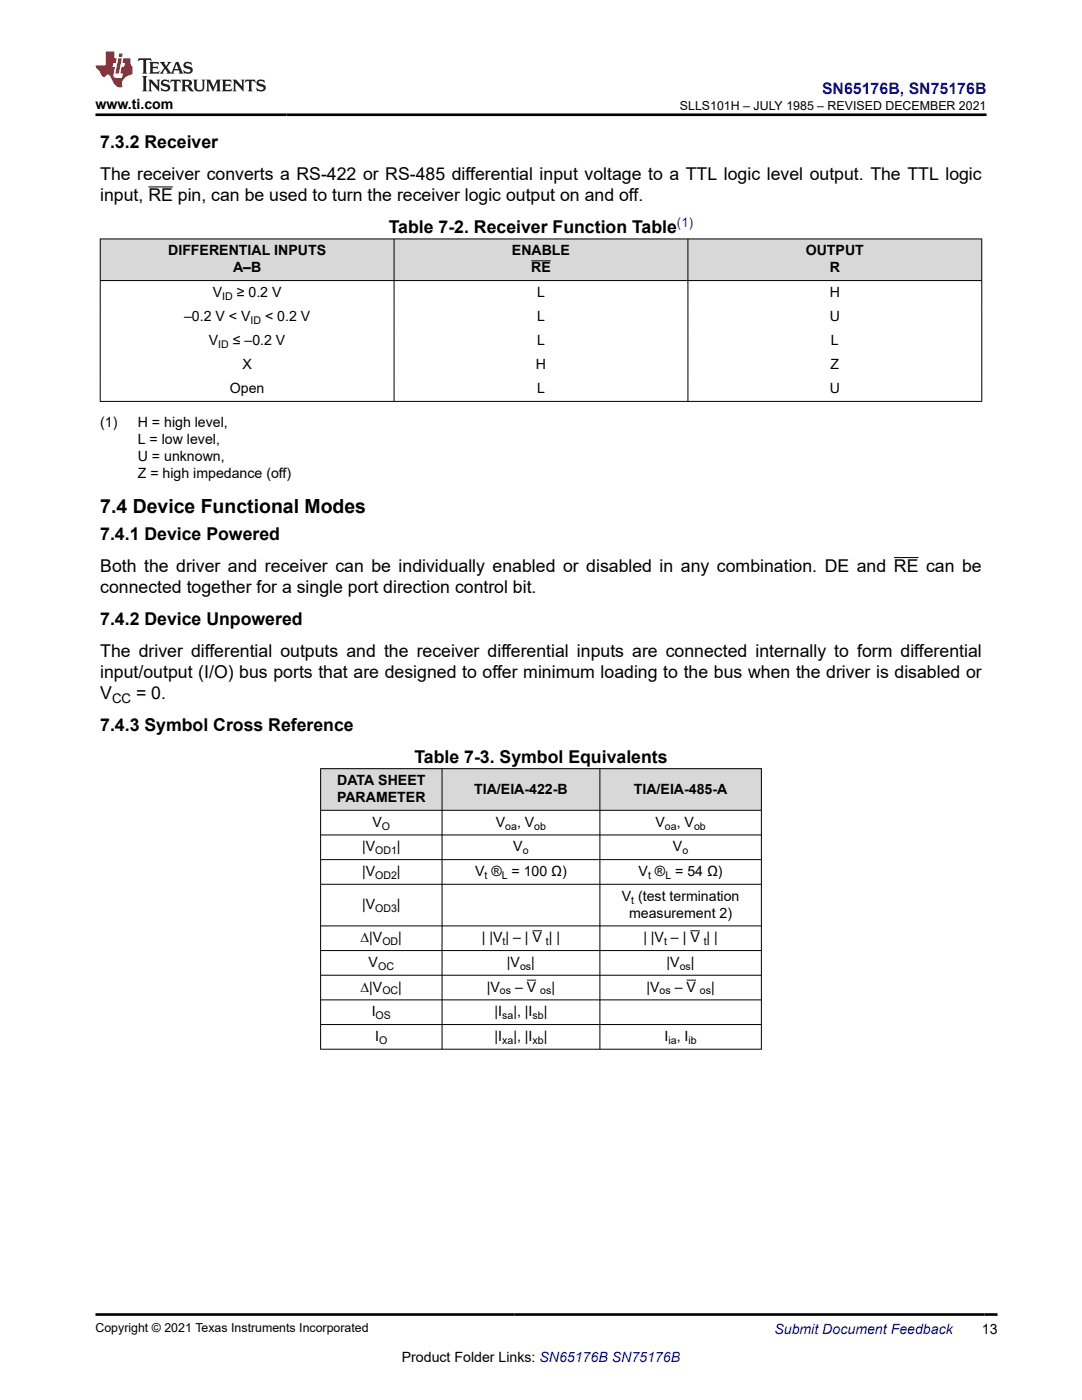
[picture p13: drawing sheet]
<svg xmlns="http://www.w3.org/2000/svg" width="216mm" height="279mm" viewBox="0 0 216 279" stroke-linecap="round" stroke-linejoin="round" font-family="sans-serif">
<defs><g id="words">
<text font-size="3.9" x="20" y="102.4">7.4 Device Functional Modes</text>
<g font-size="3.5">
<text x="20" y="29.6">7.3.2 Receiver</text>
<text x="20" y="35.9">The receiver converts a RS-422 or RS-485 differential input voltage to a TTL logic level output. The TTL logic</text>
<text x="20" y="40.2">input, RE pin, can be used to turn the receiver logic output on and off.</text>
<text x="77.6" y="46.5">Table 7-2. Receiver Function Table</text>
<text x="20" y="107.8">7.4.1 Device Powered</text>
<text x="20" y="114.1">Both the driver and receiver can be individually enabled or disabled in any combination. DE and RE can be</text>
<text x="20" y="118.4">connected together for a single port direction control bit.</text>
<text x="20" y="124.7">7.4.2 Device Unpowered</text>
<text x="20" y="131.1">The driver differential outputs and the receiver differential inputs are connected internally to form differential</text>
<text x="20" y="135.3">input/output (I/O) bus ports that are designed to offer minimum loading to the bus when the driver is disabled or</text>
<text x="20" y="139.5">V</text>
<text x="27.2" y="139.5">= 0.</text>
<text x="20" y="145.9">7.4.3 Symbol Cross Reference</text>
<text x="82.7" y="152.2">Table 7-3. Symbol Equivalents</text>
</g>
<text font-size="3.2" fill="#00f" x="164" y="18.7">SN65176B, SN75176B</text>
<g font-size="2.8">
<text x="19" y="21.8">www.ti.com</text>
<text x="33.6" y="51">DIFFERENTIAL INPUTS</text>
<text x="102.1" y="51">ENABLE</text>
<text x="160.8" y="51">OUTPUT</text>
<text x="42.5" y="59.3">V</text>
<text x="46.5" y="54.3">A–B</text>
<text x="47.2" y="59.3">≥ 0.2 V</text>
<text x="106" y="54.3">RE</text>
<text x="107.2" y="59.3">L</text>
<text x="165.6" y="54.3">R</text>
<text x="165.6" y="59.3">H</text>
<text x="36.7" y="64.1">–0.2 V &lt; V</text>
<text x="52.9" y="64.1">&lt; 0.2 V</text>
<text x="107.2" y="64.1">L</text>
<text x="165.6" y="64.1">U</text>
<text x="41.7" y="68.9">V</text>
<text x="46.5" y="68.9">≤ –0.2 V</text>
<text x="107.2" y="68.9">L</text>
<text x="165.8" y="68.9">L</text>
<text x="48.4" y="73.7">X</text>
<text x="106.9" y="73.7">H</text>
<text x="165.7" y="73.7">Z</text>
<text x="45.9" y="78.5">Open</text>
<text x="107.2" y="78.5">L</text>
<text x="165.6" y="78.5">U</text>
<text x="20" y="85.3">(1)</text>
<text x="27.5" y="85.3">H = high level,</text>
<text x="27.5" y="88.6">L = low level,</text>
<text x="27.5" y="92">U = unknown,</text>
<text x="27.5" y="95.4">Z = high impedance (off)</text>
<text x="67.3" y="160.1">PARAMETER</text>
<text x="67.3" y="156.7">DATA SHEET</text>
<text x="94.6" y="158.4">TIA/EIA-422-B</text>
<text x="126.5" y="158.4">TIA/EIA-485-A</text>
<text x="74.3" y="165">V</text>
<text x="98.9" y="165">V</text>
<text x="103.2" y="165">, V</text>
<text x="130.8" y="165">V</text>
<text x="135" y="165">, V</text>
<text x="72.2" y="169.9">|V</text>
<text x="79.2" y="169.9">|</text>
<text x="102.4" y="169.9">V</text>
<text x="134.3" y="169.9">V</text>
<text x="72.2" y="174.8">|V</text>
<text x="79.2" y="174.8">|</text>
<text x="94.8" y="174.8">V ® = 100 Ω)</text>
<text x="124.1" y="179.8">V (test termination</text>
<text x="127.4" y="174.8">V ® = 54 Ω)</text>
<text x="72.2" y="181.4">|V</text>
<text x="79.2" y="181.4">|</text>
<text x="125.5" y="183.1">measurement 2)</text>
<text x="72" y="188.1">∆|V</text>
<text x="79.5" y="188.1">|</text>
<text x="96.1" y="188.1">| |V | – | V | |</text>
<text x="128.4" y="188.1">| |V – | V | |</text>
<text x="72" y="197.9">∆|V</text>
<text x="73.6" y="193">V</text>
<text x="79.5" y="197.9">|</text>
<text x="97.1" y="197.9">|V</text>
<text x="101.2" y="193">|V</text>
<text x="102.8" y="197.9">– V</text>
<text x="106" y="193">|</text>
<text x="110" y="197.9">|</text>
<text x="129" y="197.9">|V</text>
<text x="133" y="193">|V</text>
<text x="134.6" y="197.9">– V</text>
<text x="137.9" y="193">|</text>
<text x="141.9" y="197.9">|</text>
<text x="74.2" y="202.8">I</text>
<text x="98.7" y="202.8">|I</text>
<text x="102.4" y="202.8">|, |I</text>
<text x="108.5" y="202.8">|</text>
<text x="74.9" y="207.7">I</text>
<text x="98.7" y="207.7">|I</text>
<text x="102.4" y="207.7">|, |I</text>
<text x="108.5" y="207.7">|</text>
<text x="132.6" y="207.7">I , I</text>
<text x="195.9" y="266.1">13</text>
<text x="80.2" y="271.7">Product Folder Links: SN65176B SN75176B</text>
</g>
<text font-size="2.8" fill="#00f" x="154.5" y="266.2">Submit Document Feedback</text>
<text font-size="2.6" fill="#00f" x="135.1" y="45.3">(1)</text>
<text font-size="2.6" x="22.4" y="140.2">CC</text>
<g font-size="2.5">
<text x="135.7" y="21.9">SLLS101H – JULY 1985 – REVISED DECEMBER 2021</text>
<text x="19" y="265.9">Copyright © 2021 Texas Instruments Incorporated</text>
</g>
<g font-size="2.1">
<text x="44.3" y="59.8">ID</text>
<text x="50" y="64.6">ID</text>
<text x="43.6" y="69.4">ID</text>
<text x="76.2" y="165.6">O</text>
<text x="100.8" y="165.6">oa</text>
<text x="106.6" y="165.6">ob</text>
<text x="132.7" y="165.6">oa</text>
<text x="138.5" y="165.6">ob</text>
<text x="74.9" y="170.5">OD1</text>
<text x="104.3" y="170.5">o</text>
<text x="136.2" y="170.5">o</text>
<text x="74.9" y="175.4">OD2</text>
<text x="96.7" y="175.4">t</text>
<text x="100.1" y="175.4">L</text>
<text x="129.3" y="175.4">t</text>
<text x="132.8" y="175.4">L</text>
<text x="74.9" y="182">OD3</text>
<text x="126" y="180.3">t</text>
<text x="76.3" y="188.6">OD</text>
<text x="100.3" y="188.6">t</text>
<text x="108.9" y="188.6">t</text>
<text x="132.5" y="188.6">t</text>
<text x="140.4" y="188.6">t</text>
<text x="75.4" y="193.5">OC</text>
<text x="103.8" y="193.5">os</text>
<text x="135.6" y="193.5">os</text>
<text x="75" y="203.4">OS</text>
<text x="76.3" y="198.5">OC</text>
<text x="99.8" y="198.5">os</text>
<text x="100.2" y="203.4">sa</text>
<text x="106.3" y="203.4">sb</text>
<text x="107.8" y="198.5">os</text>
<text x="131.6" y="198.5">os</text>
<text x="139.7" y="198.5">os</text>
<text x="75.7" y="208.3">O</text>
<text x="100.2" y="208.3">xa</text>
<text x="106.3" y="208.3">xb</text>
<text x="133.4" y="208.3">ia</text>
<text x="137.4" y="208.3">ib</text>
</g>
</g></defs>
<path d="M29.6 37.3h4.9" fill="none" stroke="#000" stroke-width=".2"/>
<g fill="#d8d8d8">
<path d="M20 47.7h175.9v8.3h-175.9z" fill-rule="evenodd"/>
<path d="M20.1 47.7h58.5v8.2h-58.5z" fill-rule="evenodd"/>
<path d="M78.7 47.7h58.5v8.2h-58.5z" fill-rule="evenodd"/>
<path d="M137.3 47.7h58.5v8.2h-58.5z" fill-rule="evenodd"/>
</g>
<path d="M19.9 47.7h176.1M19.9 56h176.1M20 47.6v32.6M78.6 47.6v32.6M106 52.1h3.9M137.3 47.6v32.6M195.9 47.6v32.6M19.9 80.1h176.1M178.4 111.3h4.9" fill="none" stroke="#000" stroke-width=".2"/>
<g fill="#d8d8d8">
<path d="M64 153.4h87.9v8.3h-87.9z" fill-rule="evenodd"/>
<path d="M64 153.5h24.1v8.2h-24.1z" fill-rule="evenodd"/>
<path d="M88.3 153.5h31.3v8.2h-31.3z" fill-rule="evenodd"/>
<path d="M119.8 153.5h32.1v8.2h-32.1z" fill-rule="evenodd"/>
</g>
<g fill="none" stroke="#000" stroke-width=".2">
<path d="M63.9 153.4h88.1M64 153.3v56.2M88.2 153.3v56.2M119.7 153.3v56.2M151.9 153.3v56.2M63.9 161.7h88.1M63.9 166.6h88.1M63.9 171.6h88.1M63.9 176.5h88.1M63.9 184.8h88.1M63.9 189.7h88.1M63.9 194.6h88.1"/>
<path d="M63.9 199.5h88.1M105.1 195.6h1.9M106.3 185.8h1.8M137 195.6h1.9M137.7 185.8h1.9M63.9 204.5h88.1M63.9 209.4h88.1"/>
</g>
<path d="M27.7 11.6l-.2 .6 .5-.2h.6v.1v2.2l-.2 .4h1l-.2-.4v-2.2v-.1h.5l.5 .2-.1-.6zM29.8 12.4l.2 .3v1.6l-.2 .4h1.9l.1-.6a1.08 1.08 0 0 1-1.3 .2v-.7h.6l.4 .2v-.7l-.4 .2h-.6v-.5l.2-.2a1 1 0 0 1 1 .3l-.1-.5zM31.8 12.4l1 1.1-1 1.2h.9l-.2-.2 .4-.8 .5 .8-.2 .2h1.6l-.2-.2 .1-.5h1l.1 .5-.1 .2h.9l-.2-.4-.8-1.9h-.5l-1 2.1-.8-1.1 .9-1h-.8l.2 .2-.5 .6-.3-.6 .1-.2zM35.2 12.8l.4 1h-.8zM36.8 12.5a.65 .65 0 0 0-.2 .7 .65 .65 0 0 0 .6 .5l.7 .1 .1 .3a.79 .79 0 0 1-.7 .4 .79 .79 0 0 1-.7-.5l.1 .7 .2-.1a.93 .93 0 0 0 1.1 0 .93 .93 0 0 0 .4-.9 1.46 1.46 0 0 0-1.2-.6l-.1-.3a1.09 1.09 0 0 1 1.2 .2l-.2-.6-.1 .1-.6-.2zM28.4 15.2l.2 .4v2.2l-.2 .4h1l-.2-.4v-2.2l.2-.4zM29.6 15.9l.2 .4v1.5l-.2 .4h.8l-.3-.4v-1.3l1.7 1.8v-2l.2-.4h-.8l.2 .2 .1 1.1-1.2-1.3zM32.3 16a.65 .65 0 0 0-.2 .8 .65 .65 0 0 0 .7 .4l.6 .2 .1 .2a.79 .79 0 0 1-.7 .4 .79 .79 0 0 1-.7-.5l.1 .7 .2-.1a.93 .93 0 0 0 1.1 .1 .93 .93 0 0 0 .4-1 1.46 1.46 0 0 0-1.2-.5l-.1-.4a1.09 1.09 0 0 1 1.2 .2l-.2-.6-.1 .1-.6-.1zM34.1 15.9l-.1 .6a.63 .63 0 0 1 .7-.3l.1 1.6-.3 .4h1l-.2-.4v-1.6a.66 .66 0 0 1 .8 .3l-.1-.6zM36.2 15.9l.2 .4v1.5l-.2 .4h.9l-.2-.2v-.7h.5l.1 .2a.79 .79 0 0 0 1.2 .6l-1-.9a.61 .61 0 0 0 .6-.6 .61 .61 0 0 0-.5-.7zM36.9 16.2h.2a.47 .47 0 0 1 .5 .1 .47 .47 0 0 1 .1 .5l-.2 .1-.6 .1zM38.5 15.9l.2 .2a2.27 2.27 0 0 0 .4 2 1.04 1.04 0 0 0 1.7-.7v-1.3l.2-.2h-.8l.2 .4v1.1a.6 .6 0 0 1-.6 .6 .6 .6 0 0 1-.6-.6v-1.1l.3-.4zM41.1 15.9l.2 .4v1.5l-.2 .4h.7l-.2-.4v-1.4l.9 1.9 .8-1.9v1.4l-.2 .4h1l-.3-.4v-1.5l.3-.4h-.8l-.7 1.5-.7-1.5zM44.3 15.9l.2 .4v1.5l-.2 .4h1.9l.1-.6a1.09 1.09 0 0 1-1.3 .2v-.7h.6l.4 .2v-.6l-.4 .2h-.6v-.6l.2-.1a1.01 1.01 0 0 1 1 .3l-.1-.6zM46.4 15.9l.3 .4v1.5l-.3 .4h.8l-.2-.4v-1.3l1.6 1.8v-2l.2-.4h-.7l.2 .2v1.1l-1.2-1.3zM49 15.9l-.1 .6a.63 .63 0 0 1 .8-.3v1.6l-.3 .4h1l-.2-.4v-1.6a.66 .66 0 0 1 .8 .3l-.1-.6zM51.4 16a.65 .65 0 0 0-.2 .8 .65 .65 0 0 0 .6 .4l.6 .2 .2 .2a.79 .79 0 0 1-.8 .4 .79 .79 0 0 1-.6-.5l.1 .7 .2-.1a.93 .93 0 0 0 1 .1 .93 .93 0 0 0 .5-1 1.46 1.46 0 0 0-1.3-.5l-.1-.4a1.09 1.09 0 0 1 1.3 .2l-.2-.6-.2 .1-.5-.1z" fill="#231f20"/>
<path d="M21.1 10.3v2.7h-2.1l.1 .4 .9 1a.95 .95 0 0 0 .9 .9 .59 .59 0 0 1 .6-.4 .59 .59 0 0 1 .5 .3l.4 .8a1.59 1.59 0 0 0 2.1 1.4 1.61 1.61 0 0 1 1-2.3l1-.3-.1-1.5a1.59 1.59 0 0 1-.4-1.7h-1.4l-.2 .9h.5l-.1 .9h-.5l-.2 .9v.3l.4 .1-.2 .9h-.6a.73 .73 0 0 1-1.1-.7l.3-1.5h-.5l.2-.9h.5l.2-.9h-.5v-1.3zM23.6 11.6l-.6 3.1h.7l.6-3.1zM23.8 10.7l-.1 .6h.7l.1-.6z" fill="#ed1c24"/>
<path d="M19 22.9h177.8M19 262.3h180" fill="none" stroke="#000" stroke-width=".53"/>
<use href="#words"/>
</svg>
